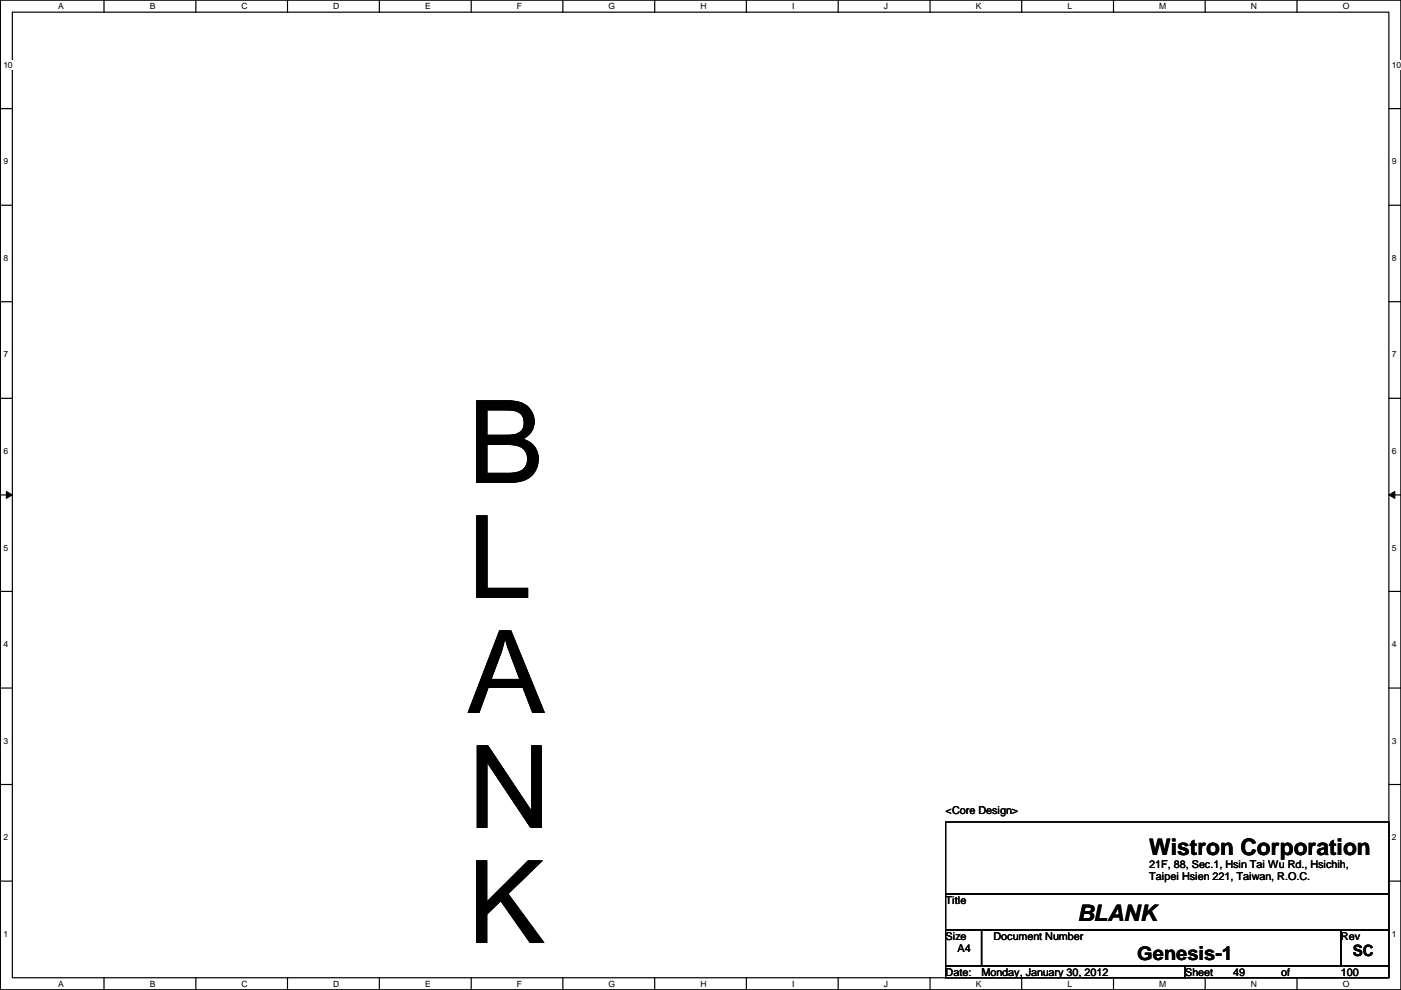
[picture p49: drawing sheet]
<svg xmlns="http://www.w3.org/2000/svg" width="297mm" height="210mm" viewBox="0 0 297 210" stroke-linecap="round" stroke-linejoin="round" font-family="sans-serif">
<defs><g id="words">
<g font-size="24.4">
<text x="99.2" y="102.3">B</text>
<text x="99.2" y="126.7">L</text>
<text x="99.2" y="151.1">A</text>
<text x="99.2" y="175.5">N</text>
<text x="99.2" y="199.9">K</text>
</g>
<g font-size="4.8">
<text x="243.7" y="181.3">Wistron Corporation</text>
<text x="228.4" y="195.2">BLANK</text>
</g>
<text font-size="4.1" x="241.1" y="203.5">Genesis-1</text>
<text font-size="3.3" x="286.8" y="202.8">SC</text>
<g font-size="2.3">
<text x="200.5" y="172.6">&lt;Core Design&gt;</text>
<text x="243.7" y="184">21F, 88, Sec.1, Hsin Tai Wu Rd., Hsichih,</text>
<text x="200.5" y="191.6">Title</text>
<text x="243.7" y="186.6">Taipei Hsien 221, Taiwan, R.O.C.</text>
<text x="200.5" y="199.2">Size</text>
<text x="203" y="201.8">A4</text>
<text x="210.6" y="199.2">Document Number</text>
<text x="284.3" y="199.2">Rev</text>
<text x="200.5" y="206.8">Date:</text>
<text x="208.1" y="206.8">Monday, January 30, 2012</text>
<text x="251.3" y="206.8">Sheet</text>
<text x="261.4" y="206.8">49</text>
<text x="271.6" y="206.8">of</text>
<text x="284.3" y="206.8">100</text>
</g>
<g font-size="1.8">
<text x="12.3" y="1.9">A</text>
<text x="31.7" y="1.9">B</text>
<text x="51.2" y="1.9">C</text>
<text x="70.7" y="1.9">D</text>
<text x="90.1" y="1.9">E</text>
<text x="109.6" y="1.9">F</text>
<text x="129" y="1.9">G</text>
<text x="148.5" y="1.9">H</text>
<text x="167.9" y="1.9">I</text>
<text x="187.4" y="1.9">J</text>
<text x="206.9" y="1.9">K</text>
<text x="226.3" y="1.9">L</text>
<text x="245.8" y="1.9">M</text>
<text x="265.2" y="1.9">N</text>
<text x="284.7" y="1.9">O</text>
<text x=".7" y="14.4">10</text>
<text x="295.1" y="14.4">10</text>
<text x=".7" y="34.8">9</text>
<text x="295.1" y="34.8">9</text>
<text x=".7" y="55.3">8</text>
<text x="295.1" y="55.3">8</text>
<text x=".7" y="75.8">7</text>
<text x="295.1" y="75.8">7</text>
<text x=".7" y="96.3">6</text>
<text x="295.1" y="96.3">6</text>
<text x=".7" y="116.8">5</text>
<text x="295.1" y="116.8">5</text>
<text x=".7" y="137.2">4</text>
<text x="295.1" y="137.2">4</text>
<text x=".7" y="157.7">3</text>
<text x="295.1" y="157.7">3</text>
<text x=".7" y="178.1">2</text>
<text x="295.1" y="178.1">2</text>
<text x=".7" y="198.6">1</text>
<text x="295.1" y="198.6">1</text>
<text x="12.3" y="209.2">A</text>
<text x="31.7" y="209.2">B</text>
<text x="51.2" y="209.2">C</text>
<text x="70.7" y="209.2">D</text>
<text x="90.1" y="209.2">E</text>
<text x="109.6" y="209.2">F</text>
<text x="129" y="209.2">G</text>
<text x="148.5" y="209.2">H</text>
<text x="167.9" y="209.2">I</text>
<text x="187.4" y="209.2">J</text>
<text x="206.9" y="209.2">K</text>
<text x="226.3" y="209.2">L</text>
<text x="245.8" y="209.2">M</text>
<text x="265.2" y="209.2">N</text>
<text x="284.7" y="209.2">O</text>
</g>
</g></defs>
<path d="M.1 0h296.9v209.8h-296.9zM2.6 2.6h291.9v204.7h-291.9z" fill="none" stroke="#000" stroke-width=".25"/>
<g fill="#fff">
<path d="M12.3 .3h1.2v2h-1.2z"/>
<path d="M12.3 207.6h1.2v1.9h-1.2z"/>
</g>
<path d="M22.1 0v2.6M22.1 207.3v2.5" fill="none" stroke="#000" stroke-width=".25"/>
<g fill="#fff">
<path d="M31.7 .3h1.2v2h-1.2z"/>
<path d="M31.7 207.6h1.2v1.9h-1.2z"/>
</g>
<path d="M41.5 0v2.6M41.5 207.3v2.5" fill="none" stroke="#000" stroke-width=".25"/>
<g fill="#fff">
<path d="M51.2 .3h1.3v2h-1.3z"/>
<path d="M51.2 207.6h1.3v1.9h-1.3z"/>
</g>
<path d="M61 0v2.6M61 207.3v2.5" fill="none" stroke="#000" stroke-width=".25"/>
<g fill="#fff">
<path d="M70.7 .3h1.2v2h-1.2z"/>
<path d="M70.7 207.6h1.2v1.9h-1.2z"/>
</g>
<path d="M80.4 0v2.6M80.4 207.3v2.5" fill="none" stroke="#000" stroke-width=".25"/>
<g fill="#fff">
<path d="M90.1 .3h1.2v2h-1.2z"/>
<path d="M90.1 207.6h1.2v1.9h-1.2z"/>
</g>
<path d="M99.9 0v2.6M99.9 207.3v2.5" fill="none" stroke="#000" stroke-width=".25"/>
<g fill="#fff">
<path d="M109.6 .3h1.1v2h-1.1z"/>
<path d="M109.6 207.6h1.1v1.9h-1.1z"/>
</g>
<path d="M119.3 0v2.6M119.3 207.3v2.5" fill="none" stroke="#000" stroke-width=".25"/>
<g fill="#fff">
<path d="M129 .3h1.4v2h-1.4z"/>
<path d="M129 207.6h1.4v1.9h-1.4z"/>
</g>
<path d="M138.8 0v2.6M138.8 207.3v2.5" fill="none" stroke="#000" stroke-width=".25"/>
<g fill="#fff">
<path d="M148.5 .3h1.3v2h-1.3z"/>
<path d="M148.5 207.6h1.3v1.9h-1.3z"/>
</g>
<path d="M158.2 0v2.6M158.2 207.3v2.5" fill="none" stroke="#000" stroke-width=".25"/>
<g fill="#fff">
<path d="M167.9 .3h.5v2h-.5z"/>
<path d="M167.9 207.6h.5v1.9h-.5z"/>
</g>
<path d="M177.7 0v2.6M177.7 207.3v2.5" fill="none" stroke="#000" stroke-width=".25"/>
<g fill="#fff">
<path d="M187.4 .3h.9v2h-.9z"/>
<path d="M187.4 207.6h.9v1.9h-.9z"/>
</g>
<path d="M197.2 0v2.6M197.2 207.3v2.5" fill="none" stroke="#000" stroke-width=".25"/>
<g fill="#fff">
<path d="M206.9 .3h1.2v2h-1.2z"/>
<path d="M206.9 207.6h1.2v1.9h-1.2z"/>
</g>
<path d="M216.6 0v2.6M216.6 207.3v2.5" fill="none" stroke="#000" stroke-width=".25"/>
<g fill="#fff">
<path d="M226.3 .3h1v2h-1z"/>
<path d="M226.3 207.6h1v1.9h-1z"/>
</g>
<path d="M236.1 0v2.6M236.1 207.3v2.5" fill="none" stroke="#000" stroke-width=".25"/>
<g fill="#fff">
<path d="M245.8 .3h1.5v2h-1.5z"/>
<path d="M245.8 207.6h1.5v1.9h-1.5z"/>
</g>
<path d="M255.5 0v2.6M255.5 207.3v2.5" fill="none" stroke="#000" stroke-width=".25"/>
<g fill="#fff">
<path d="M265.2 .3h1.3v2h-1.3z"/>
<path d="M265.2 207.6h1.3v1.9h-1.3z"/>
</g>
<path d="M275 0v2.6M275 207.3v2.5" fill="none" stroke="#000" stroke-width=".25"/>
<g fill="#fff">
<path d="M284.7 .3h1.4v2h-1.4z"/>
<path d="M284.7 207.6h1.4v1.9h-1.4z"/>
<path d="M.7 12.8h2v2h-2z"/>
<path d="M295.1 12.8h1.9v2h-1.9z"/>
<path d="M.7 33.2h1v2h-1z"/>
<path d="M295.1 33.2h1v2h-1z"/>
</g>
<path d="M.1 23h2.5M294.5 23h2.5" fill="none" stroke="#000" stroke-width=".25"/>
<g fill="#fff">
<path d="M.7 53.7h1v2h-1z"/>
<path d="M295.1 53.7h1v2h-1z"/>
</g>
<path d="M.1 43.5h2.5M294.5 43.5h2.5" fill="none" stroke="#000" stroke-width=".25"/>
<g fill="#fff">
<path d="M.7 74.2h1v2h-1z"/>
<path d="M295.1 74.2h1v2h-1z"/>
</g>
<path d="M.1 64h2.5M294.5 64h2.5" fill="none" stroke="#000" stroke-width=".25"/>
<g fill="#fff">
<path d="M.7 94.7h1v1.9h-1z"/>
<path d="M295.1 94.7h1v1.9h-1z"/>
</g>
<path d="M.1 84.5h2.5M294.5 84.5h2.5" fill="none" stroke="#000" stroke-width=".25"/>
<g fill="#fff">
<path d="M.7 115.1h1v2h-1z"/>
<path d="M295.1 115.1h1v2h-1z"/>
</g>
<path d="M.1 104.9h2.5M294.5 104.9h2.5" fill="none" stroke="#000" stroke-width=".25"/>
<path d="M1.4 104.2l1.2 .7-1.2 .8zM294.5 104.9l1.2-.7v1.5z" fill="#000"/>
<path d="M1.4 104.2l1.2 .7-1.2 .8zM294.5 104.9l1.2-.7v1.5z" fill="none" stroke="#000" stroke-width=".21"/>
<g fill="#fff">
<path d="M.7 135.6h1v2h-1z"/>
<path d="M295.1 135.6h1v2h-1z"/>
</g>
<path d="M.1 125.4h2.5M294.5 125.4h2.5" fill="none" stroke="#000" stroke-width=".25"/>
<g fill="#fff">
<path d="M.7 156.1h1v2h-1z"/>
<path d="M295.1 156.1h1v2h-1z"/>
</g>
<path d="M.1 145.9h2.5M294.5 145.9h2.5" fill="none" stroke="#000" stroke-width=".25"/>
<g fill="#fff">
<path d="M.7 176.5h1v2h-1z"/>
<path d="M295.1 176.5h1v2h-1z"/>
</g>
<path d="M.1 166.3h2.5M294.5 166.3h2.5" fill="none" stroke="#000" stroke-width=".25"/>
<g fill="#fff">
<path d="M.7 197h1v2h-1z"/>
<path d="M295.1 197h1v2h-1z"/>
</g>
<path d="M200.5 174.3h94v15.2h-94zM.1 186.8h2.5M200.5 189.5h94v7.6h-94zM200.5 197.1h7.6v7.7h-7.6zM208.1 197.1h76.2v7.7h-76.2zM284.3 197.1h10.2v7.7h-10.2zM294.5 186.8h2.5M200.5 204.8h50.8v2.5h-50.8zM251.3 204.8h43.2v2.5h-43.2z" fill="none" stroke="#000" stroke-width=".25"/>
<use href="#words"/>
</svg>
